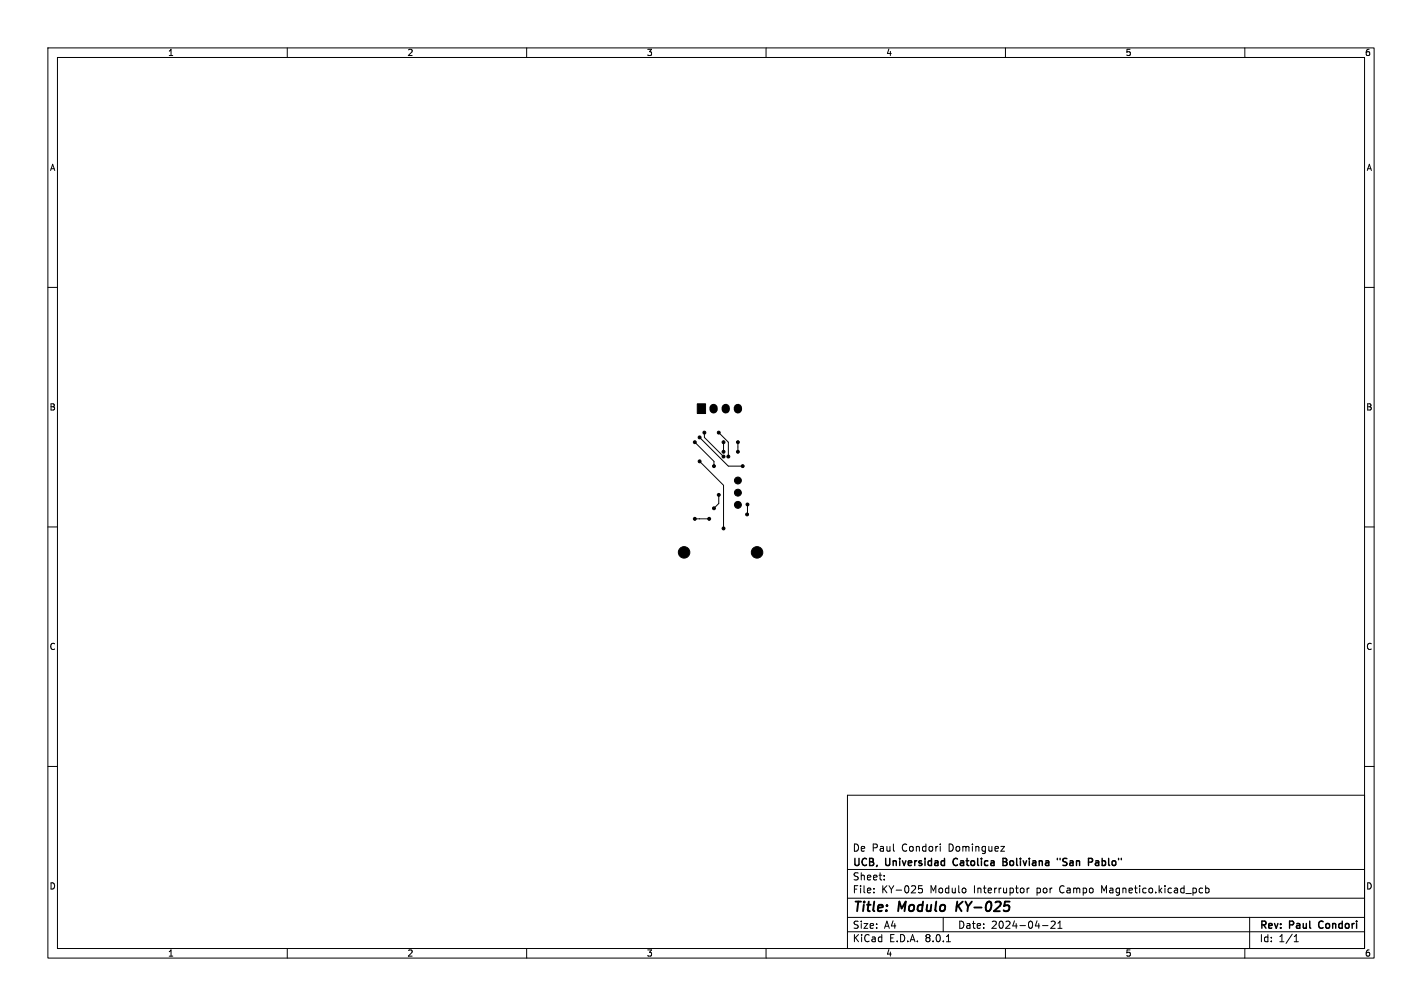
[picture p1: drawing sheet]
<svg xmlns="http://www.w3.org/2000/svg" width="297mm" height="210mm" viewBox="0 0 297 210" stroke-linecap="round" stroke-linejoin="round" font-family="sans-serif">
<defs><g id="words">
<g font-size="2.8">
<text x="178" y="190.9">Title:</text>
<text x="187.7" y="190.9">Modulo</text>
<text x="200.6" y="190.9">KY-025</text>
</g>
<g font-size="2.1">
<text x="178" y="178">De Paul</text>
<text x="188.4" y="178">Condori</text>
<text x="198.2" y="178">Dominguez</text>
<text x="178" y="184">Sheet:</text>
<text x="178" y="181.2">UCB,</text>
<text x="185" y="181.2">Universidad</text>
<text x="199.8" y="181.2">Catolica</text>
<text x="210.7" y="181.2">Boliviana</text>
<text x="222.8" y="181.2">&quot;San</text>
<text x="229.8" y="181.2">Pablo&quot;</text>
<text x="178" y="186.7">File:</text>
<text x="184.1" y="186.7">KY-025</text>
<text x="194.3" y="186.7">Modulo</text>
<text x="203.5" y="186.7">Interruptor</text>
<text x="216.7" y="186.7">por</text>
<text x="221.7" y="186.7">Campo</text>
<text x="230.5" y="186.7">Magnetico.kicad_pcb</text>
<text x="178" y="196.9">KiCad</text>
<text x="178" y="194.1">Size:</text>
<text x="184.7" y="194.1">A4</text>
<text x="185.7" y="196.9">E.D.A.</text>
<text x="193.3" y="196.9">8.0.1</text>
<text x="200" y="194.1">Date:</text>
<text x="207" y="194.1">2024-04-21</text>
<text x="263" y="194.3">Rev:</text>
<text x="263" y="196.9">Id:</text>
<text x="267.1" y="196.9">1/1</text>
<text x="269.4" y="194.3">Paul</text>
<text x="276.1" y="194.3">Condori</text>
</g>
<g font-size="1.8">
<text x="35" y="11.9">1</text>
<text x="85" y="11.9">2</text>
<text x="135" y="11.9">3</text>
<text x="185" y="11.9">4</text>
<text x="235" y="11.9">5</text>
<text x="285" y="11.9">6</text>
<text x="10.3" y="35.9">A</text>
<text x="285.4" y="35.9">A</text>
<text x="10.3" y="85.9">B</text>
<text x="285.3" y="85.9">B</text>
<text x="10.3" y="135.9">C</text>
<text x="285.3" y="135.9">C</text>
<text x="10.3" y="185.9">D</text>
<text x="285.3" y="185.9">D</text>
<text x="35" y="199.9">1</text>
<text x="85" y="199.9">2</text>
<text x="135" y="199.9">3</text>
<text x="185" y="199.9">4</text>
<text x="235" y="199.9">5</text>
<text x="285" y="199.9">6</text>
</g>
</g></defs>
<g fill="none" stroke="#000" stroke-width=".21">
<path d="M10 10h277v190h-277zM12 12h273v186h-273zM60 10v2M110 10v2M160 10v2M210 10v2M260 10v2M10 60h2M285 60h2M145.1 92.3l4 4v1M146.1 96.3l5 5v9M146.1 91.3l6 6h3"/>
<path d="M147.1 90.3v1l4 4M150.1 90.3l2 2v3M151.1 92.3v2M154.1 92.3v2M10 110h2M145.1 108.3h3M150.1 103.3v1.8l-1 1M156.1 105.3l-.1 2.1M285 110h2M10 160h2M285 160h2M177 166h108v32h-108z"/>
<path d="M196.4 176.2v.1M196.4 176.7v1M209 176.7h.8l-.8 1h.8M60 198v2M110 198v2M160 198v2M177 194.5h108M177 191.5h108M177 187.5h108M177 181.5h108M182.5 186.3v.1M182.5 185.5v.1"/>
<path d="M184.7 183.6v.1M184.7 182.8v.1M192.6 184.9h-.7l-.1 .7 .2-.1h.5l.2 .3-.1 .5-.2 .1-.6-.1M197 191.5v3M197.7 196.6h.8M210 198v2M214.5 185.4v1M215 185.4l-.5 .3M217.7 193.2h1.2M219.5 192.4l.6-.1 .3 .4-.9 1.1h.9M221 193.8h.8M221 192.7l.4-.4v1.5"/>
<path d="M250.7 185.4l.5 .1M251.2 186.3l-.5 .1M251.8 185.5l.4-.1 .3 .3-.1 .6h-.6M251.8 184.9v1.5M260 198v2M261 191.5v6.5M270.3 196.6h.9M270.3 195.5l.4-.4v1.5"/>
</g>
<g fill="none" stroke="#000" stroke-width=".3">
<path d="M199.2 179.4l-.1 .4 .1 .7M209.5 179.9h.5M210 179.9l.2 .1M210.2 179.3l-.7-.1v1.5l.7-.1M210.2 179.8l-.2 .1M220.8 179.2v.3M221.4 179.2v.3M222.3 179.2l-.3 .3 .3 .4M228.1 179.3v.5M229.3 179.7l-.5 .1M222 180.6l.6 .1M229.3 180.1h-.3l-.2 .2v.3l.5 .1"/>
<path d="M275.6 192.5l-.2 .4 .2 .7"/>
</g>
<path d="M199.9 188.2l-.2 2M201.1 188.2l-1.3 1.2" fill="none" stroke="#000" stroke-width=".4"/>
<g fill="#000" stroke="#000" stroke-width=".21">
<path d="M145.6 84.3h1.8v2h-1.8z"/>
<circle cx="145.1" cy="92.3" r=".3"/>
<circle cx="146.1" cy="96.3" r=".3"/>
<circle cx="146.1" cy="91.3" r=".3"/>
<circle cx="147.1" cy="90.3" r=".3"/>
<circle cx="149.1" cy="97.3" r=".3"/>
<circle cx="150.1" cy="90.3" r=".3"/>
<circle cx="151.1" cy="94.3" r=".3"/>
<circle cx="151.1" cy="95.3" r=".3"/>
<circle cx="151.1" cy="92.3" r=".3"/>
<circle cx="152.1" cy="95.3" r=".3"/>
<circle cx="154.1" cy="94.3" r=".3"/>
<circle cx="154.1" cy="92.3" r=".3"/>
<circle cx="155.1" cy="97.3" r=".3"/>
<circle cx="142.9" cy="115.3" r="1.2"/>
<circle cx="145.1" cy="108.3" r=".3"/>
<circle cx="148.1" cy="108.3" r=".3"/>
<circle cx="149.1" cy="106.1" r=".3"/>
<circle cx="150.1" cy="103.3" r=".3"/>
<circle cx="151.1" cy="110.3" r=".3"/>
<circle cx="154.1" cy="102.8" r=".72"/>
<circle cx="154.1" cy="105.4" r=".72"/>
<circle cx="154.1" cy="100.3" r=".72"/>
<circle cx="156" cy="107.4" r=".31"/>
<circle cx="156.1" cy="105.3" r=".3"/>
<circle cx="158.1" cy="115.3" r="1.2"/>
</g>
<path d="M149 85.2v.3M151.6 85.2v.3M154.1 85.2v.3" fill="none" stroke="#000" stroke-width="1.7"/>
<use href="#words"/>
</svg>
